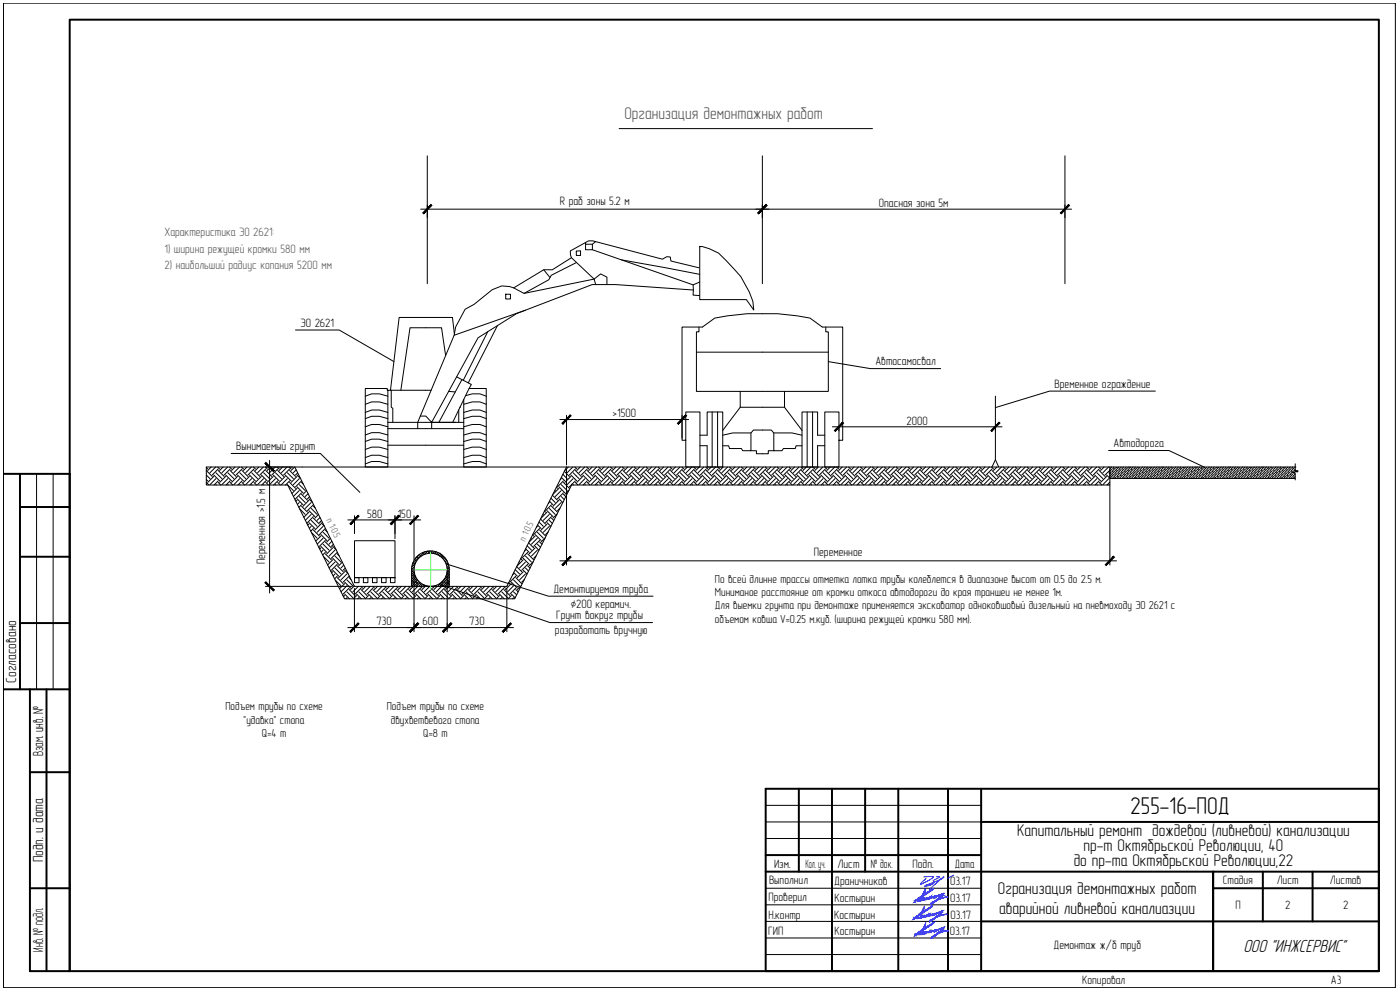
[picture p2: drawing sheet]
<svg xmlns="http://www.w3.org/2000/svg" width="420mm" height="297mm" viewBox="0 0 420 297" stroke-linecap="round" stroke-linejoin="round" font-family="sans-serif">
<defs><g id="words">
<text font-size="7.3" x="339.2" y="244.1">255-16-ПОД</text>
<text font-size="5.4" x="373.2" y="285.6">ООО &quot;ИНЖСЕРВИС&quot;</text>
<text font-size="5.1" fill="#545454" x="187.4" y="35.8">Организация демонтажных работ</text>
<g font-size="5.1">
<text x="305.3" y="250.9">Капитальный ремонт дождевой (ливневой) канализации</text>
<text x="325.2" y="255.3">пр-т Октябрьской Революции, 40</text>
<text x="322.2" y="259.8">до пр-та Октябрьской Революции,22</text>
<text x="299.5" y="268.4">Огранизация демонтажных работ</text>
<text x="299.9" y="274.1">аварийной ливневой каналиазции</text>
</g>
<g font-size="4.4">
<text x="4.9" y="204.8" transform="rotate(-90 4.9 204.8)">Согласовано</text>
<text x="13" y="226.8" transform="rotate(-90 13 226.8)">Взам. инв. №</text>
<text x="13" y="258.7" transform="rotate(-90 13 258.7)">Подп. и дата</text>
<text x="13" y="285.5" transform="rotate(-90 13 285.5)">Инв. № подл.</text>
</g>
<g font-size="3.6">
<text x="168" y="61.4">R раб зоны 5.2 м</text>
<text x="263.8" y="62.1">Опасная зона 5м</text>
<text x="90.2" y="98">ЭО 2621</text>
<text x="262.7" y="109.6">Автосамосвал</text>
<text x="316.5" y="116.4">Временное ограждение</text>
<text x="183.8" y="125.2">&gt;1500</text>
<text x="272.1" y="127.4">2000</text>
<text x="70.9" y="135.1">Вынимаемый грунт</text>
<text x="334.2" y="134.2">Автодорога</text>
<text x="110.2" y="155.4">580</text>
<text x="119.4" y="155.4">150</text>
<text x="244.3" y="167">Переменное</text>
<text x="79.6" y="169.4" transform="rotate(-90 79.6 169.4)">Переменная &gt;1.5 м</text>
<text x="166.1" y="177.9">Демонтируемая труба</text>
<text x="166.9" y="185.8">Грунт вокруг трубы</text>
<text x="171.3" y="182.4">∅200 керамич.</text>
<text x="113" y="187.7">730</text>
<text x="126.8" y="187.7">600</text>
<text x="140.9" y="187.7">730</text>
<text x="166.5" y="190.3">разработать вручную</text>
<text x="232.3" y="260.3">Изм.</text>
<text x="241.7" y="260.3">Кол. уч.</text>
<text x="251.4" y="260.3">Лист</text>
<text x="261.3" y="260.3">№ док.</text>
<text x="273.9" y="260.3">Подп.</text>
<text x="286.5" y="260.3">Дата</text>
<text x="230.8" y="265.3">Выполнил</text>
<text x="250.4" y="265.5">Драничников</text>
<text x="285.2" y="265.5">03.17</text>
<text x="367" y="265.3">Стадия</text>
<text x="383.2" y="265.3">Лист</text>
<text x="399.1" y="265.3">Листов</text>
<text x="230.6" y="275.6">Н.контр</text>
<text x="230.6" y="270.2">Проверил</text>
<text x="250.4" y="275.6">Костырин</text>
<text x="250.5" y="270.5">Костырин</text>
<text x="285.2" y="270.5">03.17</text>
<text x="285.3" y="275.6">03.17</text>
<text x="370.7" y="272.7">П</text>
<text x="385.7" y="272.7">2</text>
<text x="403.1" y="272.7">2</text>
<text x="230.6" y="280.4">ГИП</text>
<text x="250.4" y="280.4">Костырин</text>
<text x="285.1" y="280.4">03.17</text>
<text x="316.2" y="284.7">Демонтаж ж/б труб</text>
<text x="324.8" y="295.1">Копировал</text>
<text x="399.4" y="295.1">A3</text>
</g>
<g font-size="3.6" fill="#545454">
<text x="49.4" y="70.9">Характеристика ЭО 2621:</text>
<text x="49.4" y="75.8">1) ширина режущей кромки 580 мм</text>
<text x="49.4" y="80.8">2) наибольший радиус копания 5200 мм</text>
</g>
<g font-size="3.5">
<text x="214.6" y="174.9">По всей длинне трассы отметка лотка трубы колеблется в диапазоне высот от 0.5 до 2.5 м.</text>
<text x="214.6" y="178.9">Миниманое расстояние от кромки откоса автодороги до края траншеи не менее 1м.</text>
<text x="214.6" y="182.8">Для выемки грунта при демонтаже применяется эксковатор одноковшовый дизельный на пневмоходу ЭО 2621 с</text>
<text x="214.6" y="187">объемом ковша V=0.25 м.куб. (ширина режущей кромки 580 мм).</text>
<text x="67.7" y="213.1">Подъем трубы по схеме</text>
<text x="116.1" y="213.1">Подъем трубы по схеме</text>
<text x="73.1" y="217.1">&quot;удавка&quot; стопа</text>
<text x="78.6" y="221.1">Q=4 т</text>
<text x="117.3" y="217.1">двухветвевого стопа</text>
<text x="127" y="221.1">Q=8 т</text>
</g>
<g font-size="2.9" fill="#545454">
<text x="97.8" y="156.2" transform="rotate(64 97.8 156.2)">n 1:5</text>
<text x="99.3" y="159.1" transform="rotate(64 99.3 159.1)">0.</text>
<text x="159" y="159.6" transform="rotate(-63 159 159.6)">0.</text>
<text x="157.5" y="162.5" transform="rotate(-63 157.5 162.5)">n 1:5</text>
</g>
</g></defs>
<!-- layer: 0 -->
<g fill="none" stroke="#000" stroke-width=".3">
<path d="M1 1h417.8v295.3h-417.8zM185.8 38.6h76M128.2 46.8v38.3M228.8 46.8v38.3M319.6 46.8v38.3M126.2 62.8h195.4M171.5 77.3l6.8 6.4 .5 1.7M172.9 78.8l-7.5 3.8-.7 1.3-7.4 4.1-3.1-1.6M173 75.4l1.2-.2v1.4h-1.2zM175.7 72.8v2.1h2.1v-1.6h-2.1M177.8 74.9l30.2 10.6 2-.9M178.8 72.5l-1 .8"/>
<path d="M186.5 78l23.5 4.3M210 74a11.7 11.7 0 0 1 7.9 4.1l4.4 4.9 2.5 4.5 1.1 2.9 .3 2.6-2.2-3.1h-14v-15.9M146.4 99.5l-7.4 14.6M149.3 97.7l-8.8 17.2M151.8 88.2v1.5h1.4v-1.4h-1.4M157.7 93.1l-21.4 7.5M163.2 80.9l1.9 2.4M182.1 85.4v-2.3l-1.8-.9-2 1.5-21 4.3M208 85.5l.1 1.5M209.8 98.1v1.5h-.8v17.8h39.6v-17.8h-.8v-1.5M209.8 80.3l-8.5-2-.1-1.2-1.1-.1-1.3 .8-20.9-5.5h-1.3l-5.4 3v1.2l.3 .8-5.7 3.6h-2.6l-9 5.5-1.3-.4-2.3-.2-2.9 1.1-5.4 4.4-2.7 1.5-2.9 5.3-.4 2.5-10.9 26.1v1.9M209.9 88.7l-1.9-.2 .1-1.5-23.3-1.6h-7.1l-22.6 8.7-11.6 7.2-14 25.4-1.7-1.9h-1.7"/>
<path d="M109.6 118.9l1.9-.7h2.3l2.6 .7M117.2 117.1h12.2M117.4 117.1v5.1l.5 .3v4.2M133.7 106.7l-1.2-8.4h-9.5l-2.7 18.8M134.6 117.4l2 .2M136.4 100.2l-.6-4.9h-16l-2.6 21.8h-1v-.5h-6.6v23.5h6.8v-23M137 113.1l4.5 2.3-5.7 11.4M138.6 113.9l-6.9 12.8M139.7 118.7l2-.5h2.3l1.9 .7M140.8 116.6h5.1v23.5h-6.7v-20.2M209 105.7h39.6M222.2 117.4v4.8h13.2v-4.8"/>
<path d="M298.7 118.9v19l-1 2.2M80.9 138.1v39.8M109.6 121.3l1.9-.7h2.3l2.6 .7M109.6 123.7l1.9-.7h2.3l2.6 .7M109.6 125.6l1.9-.7h2.3l2.6 .7M109.6 128.1l1.9-.7h2.3l2.6 .7M109.6 130.5l1.9-.7h2.3l2.6 .7M109.6 132.5l1.9-.7h2.3l2.6 .7M109.6 134.9l1.9-.7h2.3l2.6 .7M109.6 137.3l1.9-.7h2.3l2.6 .7M109.6 139.2l1.9-.7h2.3l2.6 .7M116.4 126.7h22.8"/>
<path d="M116.4 128.6h22.8M116.4 133.6h22.8M129.5 126.7v1.9M137.7 123v3.7M138.1 122l-.1 .3M139.2 121.3l2.5-.7h2.3l1.9 .7M139.2 123.7l2.5-.7h2.3l1.9 .7M139.2 125.6l2.5-.7h2.3l1.9 .7M139.2 128.1l2.5-.7h2.3l1.9 .7M139.2 130.5l2.5-.7h2.3l1.9 .7M139.2 132.5l2.5-.7h2.3l1.9 .7M139.2 134.9l2.5-.7h2.3l1.9 .7"/>
<path d="M139.2 137.3l2.5-.7h2.3l1.9 .7M139.2 139.2l2.5-.7h2.3l1.9 .7M168 125.9h38.7M170 124.6v14.9M204.7 124.6v6.9M205.8 132.1v8h4.3v-16.5h-4.3v8.5h-1.1v-34h6.1l3.7-2.7a78.4 78.4 0 0 1 28.6 0l3.7 2.7h6.1v34h-1.1v-8.5h-4.3v16.5h4.3v-8M210.1 130.6h2.1v-7h4.7v16.5h-4.7v-6.4h-2.1M213.7 123.6v16.5M215.4 123.6v16.5M216.9 130.6l3-.7h5.5l.7-.9h5.4l.7 .9h5.5l3 .7M222.2 122.2l-5.3 6.9M225.4 129.9v5.3h-2.5l-.4-.6h-3.6l-.2-.8h-1.8"/>
<path d="M225.4 135.2h1.6v.9h3.6v-.9h1.6M232.2 129.9v5.3h2.5l.4-.6h3.6l.2-.8h1.8M235.4 122.2l5.3 6.9M242.2 123.6v16.5M243.9 123.6v16.5M247.5 130.6h-2.1v-7h-4.7v16.5h4.7v-6.4h2.1M249.8 128.1h50.9M251.8 128.5v.8M298.7 137.9l1 2.2M298.7 128.5v.8M388.7 139.1v2l.9 .3-1.8 .4 .9 .2v2M1 142.2v64.6"/>
<path d="M11 142.2v64.6M15.9 142.2v64.6M61.9 143.9l.4 .4M61.9 140.3l.4 .4M61.9 142.5l1.1 1.1M61.9 144.8l.8 .7M61.9 141.2l1.8 1.8M63.4 140.1l-1.1 1.1M64.1 143l-1.8 1.7M64.1 142.5l1.8 1.8M64.7 140.1l-1.7 1.7M64.8 143.6l-1.8 1.8"/>
<path d="M64.8 145.4l.1 .1M64.8 141.8l1.8 1.8M65.3 140.1l.6 .6M65.5 140.7l-1.8 1.8M65.5 144.3l-1.3 1.2M65.5 144.7l.8 .8M65.5 141.2l1.8 1.8M67 140.1l-1.1 1.1M67.7 143l-1.8 1.7M67.7 142.5l1.8 1.8M68.3 140.1l-1.7 1.7M68.4 143.6l-1.8 1.8"/>
<path d="M68.4 145.4l.1 .1M68.4 141.8l1.8 1.8M68.9 140.1l.6 .6M69.1 140.7l-1.8 1.8M69.1 144.3l-1.3 1.2M69.1 144.7l.7 .8M69.1 141.2l1.7 1.8M70.5 140.1l-1 1.1M71.3 143l-1.8 1.7M71.3 142.5l1.8 1.8M71.9 140.1l-1.7 1.7M72 143.6l-1.8 1.8"/>
<path d="M72 145.4l.1 .1M72 141.8l1.7 1.8M72.5 140.1l.6 .6M72.6 140.7l-1.8 1.8M72.6 144.3l-1.2 1.2M72.6 144.7l.8 .8M72.6 141.2l1.8 1.8M74.1 140.1l-1 1.1M74.9 143l-1.8 1.7M74.9 142.5l1.8 1.8M75.4 140.1l-1.7 1.7M75.5 143.6l-1.8 1.8"/>
<path d="M75.5 145.4l.1 .1M75.5 141.8l1.8 1.8M76.1 140.1l.6 .6M76.2 140.7l-1.8 1.8M76.2 144.3l-1.2 1.2M76.2 144.7l.8 .8M76.2 141.2l1.8 1.8M77.7 140.1l-1 1.1M78.4 143l-1.7 1.7M78.4 142.5l1.8 1.8M79 140.1l-1.7 1.7M79.1 143.6l-1.8 1.8"/>
<path d="M79.1 145.4l.1 .1M79.1 141.8l1.8 1.8M79.6 140.1l.6 .6M79.8 140.7l-1.8 1.8M79.8 144.3l-1.3 1.2M79.8 144.7l.7 .8M79.8 141.2l1.8 1.8M81.2 140.1l-1 1.1M82 143l-1.8 1.7M82 142.5l1.8 1.8M82.6 140.1l-1.7 1.7M82.7 143.6l-1.8 1.8"/>
<path d="M82.7 145.4l.1 .1M82.7 141.8l1.8 1.8M83.2 140.1l.6 .6M83.3 140.7l-1.7 1.8M83.3 144.3l-1.2 1.2M83.3 144.7l.8 .8M83.3 141.2l1.8 1.8M84.8 140.1l-1 1.1M85.6 143l-1.8 1.7M85.6 142.5l1.8 1.8M86.2 140.1l-1.7 1.7M86.2 143.6l-1.7 1.8"/>
<path d="M86.2 145.4l1.8 1.8M86.2 141.8l1.8 1.8M86.8 140.1l.6 .6M86.9 140.7l-1.8 1.8M86.9 144.3l-1.2 1.2M86.9 144.7l1.8 1.8M86.9 141.2l1.8 1.8M88.4 140.1l-1 1.1M88.5 140.1l17.9 35.8h45.7l17.9-35.8M88.6 150l.1 .1M88.9 141l-.9 .8M89.1 143l-1.7 1.7"/>
<path d="M89.1 146.5l-1.5 1.6M89.1 150.1l-.3 .3M89.1 149.6l1.8 1.8M89.1 146.1l1.8 1.8M89.1 142.5l1 1M89.3 141.9l-.6 .6M89.8 143.6l-1.8 1.8M89.8 147.2l-1.7 1.7M89.8 150.8l-.6 .5M89.8 149l1.8 1.8M89.8 145.4l1.8 1.8M89.9 152.6l1.7 1.7"/>
<path d="M90.5 144.3l-1.8 1.8M90.5 147.9l-1.8 1.7M90.5 151.4l-.8 .8M90.5 151.9l1.8 1.8M90.5 148.3l1.8 1.8M90.5 144.7l.5 .6M92 147.2l-1.1 1.1M92.1 157.1l.2 .1M92.5 148.1l-.9 .9M92.7 150.1l-1.8 1.8M92.7 153.7l-1.5 1.5M92.7 157.2l-.3 .4"/>
<path d="M92.7 156.8l1.8 1.8M92.7 153.2l1.8 1.8M92.7 149.6l1 1M92.9 149l-.6 .6M93.4 150.8l-1.8 1.7M93.4 154.3l-1.8 1.8M93.4 157.9l-.6 .6M93.4 156.1l1.8 1.8M93.4 152.5l1.8 1.8M93.5 159.8l1.7 1.7M94.1 151.4l-1.8 1.8M94.1 155l-1.8 1.8"/>
<path d="M94.1 158.6l-.8 .8M94.1 159l1.7 1.8M94.1 155.4l1.7 1.8M94.1 151.9l.5 .5M95.6 154.4l-1.1 1M96 155.3l-.8 .8M96.3 157.2l-1.8 1.8M96.3 156.8l1 1M96.5 156.2l-.7 .6M97 157.9l-1.8 1.8M97 159.7l1.7 1.8M97.6 158.6l-1.8 1.8"/>
<path d="M97.6 159l.6 .6M104.4 156h21.8M106.4 154.7v5.4M118.5 154.7v6.9M124.3 154.7v13.4M161.3 157.9l-.3 .3M161.3 159.7l1.8 1.8M161.3 157.5l1.1 1.1M161.8 156.6l1.3 1.3M162 158.6l-1.8 1.8M162 159l1.7 1.8M162.2 155.7l1.5 1.5"/>
<path d="M163 154.2l.1 .1M163.4 153.4l.3 .3M164.2 153.7l-1.8 1.7M164.2 157.2l-1.8 1.8M164.2 156.8l1.1 1.1M164.2 153.2l1.8 1.8M164.5 159.6l-.8 .8M164.9 150.8l-.3 .3M164.9 154.3l-1.8 1.8M164.9 157.9l-1.8 1.8M164.9 156.1l.9 1M164.9 152.5l1.7 1.8"/>
<path d="M164.9 150.4l1.1 1M165.3 149.5l1.3 1.3M165.5 151.4l-1.8 1.8M165.5 155l-1.8 1.8M165.5 155.4l.7 .8M165.5 151.9l1.8 1.8M165.8 148.6l1.5 1.5M166.5 147.1l.1 .1M167 146.2l.3 .3M167.2 154.2l-1.2 1.2M167.8 146.5l-1.8 1.8M167.8 150.1l-1.8 1.8"/>
<path d="M167.8 149.6l1.1 1.2M167.8 146.1l1.7 1.8M168.1 152.5l-.8 .7M168.4 143.6l-.3 .3M168.4 147.2l-1.8 1.8M168.4 150.8l-1.8 1.7M168.4 149l.9 .9M168.4 145.4l1.8 1.8M168.5 143.2l1 1.1M168.9 142.3l1.3 1.3M169.1 144.3l-1.8 1.8M169.1 147.9l-1.8 1.7"/>
<path d="M169.1 148.3l.7 .7M169.1 144.7l1.8 1.8M169.4 141.4l1.5 1.6M170 140.8v28.7M170.6 140.1l-1.1 1.1M170.7 147.1l-1.2 1.2M171.3 143l-1.8 1.7M171.3 142.5l1.8 1.8M171.9 140.1l-1.7 1.7M172 143.6l-1.8 1.8M172 141.8l1.8 1.8M172 145.4l.1 .1"/>
<path d="M172.5 140.1l.6 .6M172.7 140.7l-1.8 1.8M172.7 144.3l-1.8 1.8M172.7 144.7l.7 .8M172.7 141.2l1.7 1.8M174.1 140.1l-1 1.1M174.9 143l-1.8 1.7M174.9 142.5l1.8 1.8M175.5 140.1l-1.7 1.7M175.6 145.4l.1 .1M175.6 143.6l-1.8 1.8M175.6 141.8l1.8 1.8"/>
<path d="M176.1 140.1l.6 .6M176.2 140.7l-1.8 1.8M176.2 144.3l-1.2 1.2M176.2 144.7l.8 .8M176.2 141.2l1.8 1.8M177.7 140.1l-1 1.1M178.5 143l-1.8 1.7M178.5 142.5l1.8 1.8M179.1 140.1l-1.7 1.7M179.1 143.6l-1.7 1.8M179.1 145.4l.1 .1M179.1 141.8l1.8 1.8"/>
<path d="M179.7 140.1l.6 .6M179.8 140.7l-1.8 1.8M179.8 144.3l-1.2 1.2M179.8 144.7l.8 .8M179.8 141.2l1.8 1.8M181.3 140.1l-1 1.1M182 143l-1.7 1.7M182 142.5l1.8 1.8M182.6 140.1l-1.7 1.7M182.7 143.6l-1.8 1.8M182.7 145.4l.1 .1M182.7 141.8l1.8 1.8"/>
<path d="M183.2 140.1l.6 .6M183.4 144.3l-1.3 1.2M183.4 140.7l-1.8 1.8M183.4 144.7l.8 .8M183.4 141.2l1.8 1.8M184.9 140.1l-1.1 1.1M185.6 143l-1.8 1.7M185.6 142.5l1.8 1.8M186.2 140.1l-1.7 1.7M186.3 143.6l-1.8 1.8M186.3 145.4l.1 .1M186.3 141.8l1.8 1.8"/>
<path d="M186.8 140.1l.6 .6M187 144.3l-1.3 1.2M187 140.7l-1.8 1.8M187 144.7l.7 .8M187 141.2l1.8 1.8M188.4 140.1l-1 1.1M189.2 143l-1.8 1.7M189.2 142.5l1.8 1.8M189.8 140.1l-1.7 1.7M189.9 143.6l-1.8 1.8M189.9 145.4l.1 .1M189.9 141.8l1.8 1.8"/>
<path d="M190.4 140.1l.6 .6M190.5 140.7l-1.7 1.8M190.5 144.3l-1.2 1.2M190.5 144.7l.8 .8M190.5 141.2l1.8 1.8M192 140.1l-1 1.1M192.8 143l-1.8 1.7M192.8 142.5l1.7 1.8M193.3 140.1l-1.6 1.7M193.4 143.6l-1.7 1.8M193.4 145.4l.1 .1M193.4 141.8l1.8 1.8"/>
<path d="M194 140.1l.5 .6M194.1 140.7l-1.8 1.8M194.1 144.3l-1.2 1.2M194.1 144.7l.8 .8M194.1 141.2l1.8 1.8M195.6 140.1l-1.1 1.1M196.3 143l-1.8 1.7M196.3 142.5l1.8 1.8M196.9 140.1l-1.7 1.7M197 143.6l-1.8 1.8M197 145.4l.1 .1M197 141.8l1.8 1.8"/>
<path d="M197.5 140.1l.6 .6M197.7 140.7l-1.8 1.8M197.7 144.3l-1.3 1.2M197.7 144.7l.8 .8M197.7 141.2l1.8 1.8M199.2 140.1l-1.1 1.1M199.9 143l-1.8 1.7M199.9 142.5l1.8 1.8M200.5 140.1l-1.7 1.7M200.6 143.6l-1.8 1.8M200.6 145.4l.1 .1M200.6 141.8l1.8 1.8"/>
<path d="M201.1 140.1l.6 .6M201.2 140.7l-1.7 1.8M201.2 144.3l-1.2 1.2M201.2 144.7l.8 .8M201.2 141.2l1.8 1.8M202.7 140.1l-1 1.1M203.5 143l-1.8 1.7M203.5 142.5l1.8 1.8M204.1 140.1l-1.7 1.7M204.1 143.6l-1.7 1.8M204.1 145.4l.2 .1M204.1 141.8l1.8 1.8"/>
<path d="M204.7 140.1l.6 .6M204.8 140.7l-1.8 1.8M204.8 144.3l-1.2 1.2M204.8 144.7l.8 .8M204.8 141.2l1.8 1.8M206.3 140.1l-1 1.1M207.1 143l-1.8 1.7M207.1 142.5l1.7 1.8M207.7 140.1l-1.8 1.7M207.7 143.6l-1.8 1.8M207.7 145.4l.1 .1M207.7 141.8l1.8 1.8"/>
<path d="M208.2 140.1l.6 .6M208.4 140.7l-1.8 1.8M208.4 144.3l-1.2 1.2M208.4 144.7l.8 .8M208.4 141.2l1.8 1.8M209.9 140.1l-1.1 1.1M210.6 143l-1.8 1.7M210.6 142.5l1.8 1.8M211.2 140.1l-1.7 1.7M211.3 143.6l-1.8 1.8M211.3 145.4l.1 .1M211.3 141.8l1.8 1.8"/>
<path d="M211.8 140.1l.6 .6M212 140.7l-1.8 1.8M212 144.3l-1.3 1.2M212 144.7l.8 .8M212 141.2l1.7 1.8M213.5 140.1l-1.1 1.1M214.2 143l-1.8 1.7M214.2 142.5l1.8 1.8M214.8 140.1l-1.7 1.7M214.9 143.6l-1.8 1.8M214.9 145.4l.1 .1M214.9 141.8l1.7 1.8"/>
<path d="M215.4 140.1l.6 .6M215.5 140.7l-1.8 1.8M215.5 144.3l-1.2 1.2M215.5 144.7l.8 .8M215.5 141.2l1.8 1.8M217 140.1l-1 1.1M217.8 143l-1.8 1.7M217.8 142.5l1.7 1.8M218.4 140.1l-1.8 1.7M218.4 143.6l-1.8 1.8M218.4 145.4l.2 .1M218.4 141.8l1.8 1.8"/>
<path d="M219 140.1l.5 .6M219.1 140.7l-1.8 1.8M219.1 144.3l-1.2 1.2M219.1 144.7l.8 .8M219.1 141.2l1.8 1.8M220.6 140.1l-1.1 1.1M221.3 143l-1.8 1.7M221.3 142.5l1.8 1.8M221.9 140.1l-1.7 1.7M222 143.6l-1.8 1.8M222 145.4l.1 .1M222 141.8l1.8 1.8"/>
<path d="M222.5 140.1l.6 .6M222.7 140.7l-1.8 1.8M222.7 144.3l-1.2 1.2M222.7 144.7l.8 .8M222.7 141.2l1.8 1.8M224.2 140.1l-1.1 1.1M224.9 143l-1.8 1.7M224.9 142.5l1.8 1.8M225.5 140.1l-1.7 1.7M225.6 143.6l-1.8 1.8M225.6 145.4l.1 .1M225.6 141.8l1.8 1.8"/>
<path d="M226.1 140.1l.6 .6M226.3 140.7l-1.8 1.8M226.3 144.3l-1.3 1.2M226.3 144.7l.7 .8M226.3 141.2l1.7 1.8M227.7 140.1l-1 1.1M228.5 143l-1.8 1.7M228.5 142.5l1.8 1.8M229.1 140.1l-1.7 1.7M229.2 143.6l-1.8 1.8M229.2 145.4l.1 .1M229.2 141.8l1.7 1.8"/>
<path d="M229.7 140.1l.6 .6M229.8 140.7l-1.8 1.8M229.8 144.3l-1.2 1.2M229.8 144.7l.8 .8M229.8 141.2l1.8 1.8M231.3 140.1l-1 1.1M232.1 143l-1.8 1.7M232.1 142.5l1.8 1.8M232.6 140.1l-1.7 1.7M232.7 143.6l-1.8 1.8M232.7 145.4l.1 .1M232.7 141.8l1.8 1.8"/>
<path d="M233.3 140.1l.6 .6M233.4 140.7l-1.8 1.8M233.4 144.3l-1.2 1.2M233.4 144.7l.8 .8M233.4 141.2l1.8 1.8M234.9 140.1l-1 1.1M235.6 143l-1.7 1.7M235.6 142.5l1.8 1.8M236.2 140.1l-1.7 1.7M236.3 143.6l-1.8 1.8M236.3 145.4l.1 .1M236.3 141.8l1.8 1.8"/>
<path d="M236.8 140.1l.6 .6M237 140.7l-1.8 1.8M237 144.3l-1.3 1.2M237 144.7l.8 .8M237 141.2l1.8 1.8M238.4 140.1l-1 1.1M239.2 143l-1.8 1.7M239.2 142.5l1.8 1.8M239.8 140.1l-1.7 1.7M239.9 143.6l-1.8 1.8M239.9 145.4l.1 .1M239.9 141.8l1.8 1.8"/>
<path d="M240.4 140.1l.6 .6M240.5 140.7l-1.7 1.8M240.5 144.3l-1.2 1.2M240.5 144.7l.8 .8M240.5 141.2l1.8 1.8M242 140.1l-1 1.1M242.8 143l-1.8 1.7M242.8 142.5l1.8 1.8M243.4 140.1l-1.7 1.7M243.4 143.6l-1.7 1.8M243.4 145.4l.2 .1M243.4 141.8l1.8 1.8"/>
<path d="M244 140.1l.6 .6M244.1 140.7l-1.8 1.8M244.1 144.3l-1.2 1.2M244.1 144.7l.8 .8M244.1 141.2l1.8 1.8M245.6 140.1l-1 1.1M246.3 143l-1.7 1.7M246.3 142.5l1.8 1.8M246.9 140.1l-1.7 1.7M247 143.6l-1.8 1.8M247 145.4l.1 .1M247 141.8l1.8 1.8"/>
<path d="M247.6 140.1l.5 .6M247.7 140.7l-1.8 1.8M247.7 144.3l-1.2 1.2M247.7 144.7l.8 .8M247.7 141.2l1.8 1.8M249.2 140.1l-1.1 1.1M249.9 143l-1.8 1.7M249.9 142.5l1.8 1.8M250.5 140.1l-1.7 1.7M250.6 143.6l-1.8 1.8M250.6 145.4l.1 .1M250.6 141.8l1.8 1.8"/>
<path d="M251.1 140.1l.6 .6M251.3 140.7l-1.8 1.8M251.3 144.3l-1.3 1.2M251.3 144.7l.7 .8M251.3 141.2l1.8 1.8M252.8 140.1l-1.1 1.1M253.5 143l-1.8 1.7M253.5 142.5l1.8 1.8M254.1 140.1l-1.7 1.7M254.2 143.6l-1.8 1.8M254.2 145.4l.1 .1M254.2 141.8l1.8 1.8"/>
<path d="M254.7 140.1l.6 .6M254.8 140.7l-1.7 1.8M254.8 144.3l-1.2 1.2M254.8 144.7l.8 .8M254.8 141.2l1.8 1.8M256.3 140.1l-1 1.1M257.1 143l-1.8 1.7M257.1 142.5l1.8 1.8M257.7 140.1l-1.7 1.7M257.7 143.6l-1.7 1.8M257.7 145.4l.2 .1M257.7 141.8l1.8 1.8"/>
<path d="M258.3 140.1l.6 .6M258.4 140.7l-1.8 1.8M258.4 144.3l-1.2 1.2M258.4 144.7l.8 .8M258.4 141.2l1.8 1.8M259.9 140.1l-1 1.1M260.7 143l-1.8 1.7M260.7 142.5l1.7 1.8M261.2 140.1l-1.7 1.7M261.3 143.6l-1.8 1.8M261.3 145.4l.1 .1M261.3 141.8l1.8 1.8"/>
<path d="M261.8 140.1l.6 .6M262 140.7l-1.8 1.8M262 144.3l-1.2 1.2M262 144.7l.8 .8M262 141.2l1.8 1.8M263.5 140.1l-1.1 1.1M264.2 143l-1.8 1.7M264.2 142.5l1.8 1.8M264.8 140.1l-1.7 1.7M264.9 143.6l-1.8 1.8M264.9 145.4l.1 .1M264.9 141.8l1.8 1.8"/>
<path d="M265.4 140.1l.6 .6M265.6 140.7l-1.8 1.8M265.6 144.3l-1.3 1.2M265.6 144.7l.7 .8M265.6 141.2l1.7 1.8M267 140.1l-1 1.1M267.8 143l-1.8 1.7M267.8 142.5l1.8 1.8M268.4 140.1l-1.7 1.7M268.5 143.6l-1.8 1.8M268.5 145.4l.1 .1M268.5 141.8l1.7 1.8"/>
<path d="M269 140.1l.6 .6M269.1 140.7l-1.8 1.8M269.1 144.3l-1.2 1.2M269.1 144.7l.8 .8M269.1 141.2l1.8 1.8M270.6 140.1l-1 1.1M271.4 143l-1.8 1.7M271.4 142.5l1.7 1.8M272 140.1l-1.8 1.7M272 143.6l-1.8 1.8M272 145.4l.1 .1M272 141.8l1.8 1.8"/>
<path d="M272.5 140.1l.6 .6M272.7 140.7l-1.8 1.8M272.7 144.3l-1.2 1.2M272.7 144.7l.8 .8M272.7 141.2l1.8 1.8M274.2 140.1l-1.1 1.1M274.9 143l-1.8 1.7M274.9 142.5l1.8 1.8M275.5 140.1l-1.7 1.7M275.6 143.6l-1.8 1.8M275.6 145.4l.1 .1M275.6 141.8l1.8 1.8"/>
<path d="M276.1 140.1l.6 .6M276.3 140.7l-1.8 1.8M276.3 144.3l-1.3 1.2M276.3 144.7l.8 .8M276.3 141.2l1.8 1.8M277.8 140.1l-1.1 1.1M278.5 143l-1.8 1.7M278.5 142.5l1.8 1.8M279.1 140.1l-1.7 1.7M279.2 143.6l-1.8 1.8M279.2 145.4l.1 .1M279.2 141.8l1.8 1.8"/>
<path d="M279.7 140.1l.6 .6M279.9 140.7l-1.8 1.8M279.9 144.3l-1.3 1.2M279.9 144.7l.7 .8M279.9 141.2l1.7 1.8M281.3 140.1l-1 1.1M282.1 143l-1.8 1.7M282.1 142.5l1.8 1.8M282.7 140.1l-1.7 1.7M282.8 143.6l-1.8 1.8M282.8 145.4l.1 .1M282.8 141.8l1.7 1.8"/>
<path d="M283.3 140.1l.6 .6M283.4 140.7l-1.8 1.8M283.4 144.3l-1.2 1.2M283.4 144.7l.8 .8M283.4 141.2l1.8 1.8M284.9 140.1l-1 1.1M285.7 143l-1.8 1.7M285.7 142.5l1.8 1.8M286.2 140.1l-1.7 1.7M286.3 143.6l-1.8 1.8M286.3 145.4l.1 .1M286.3 141.8l1.8 1.8"/>
<path d="M286.9 140.1l.6 .6M287 140.7l-1.8 1.8M287 144.3l-1.2 1.2M287 144.7l.8 .8M287 141.2l1.8 1.8M288.5 140.1l-1 1.1M289.2 143l-1.7 1.7M289.2 142.5l1.8 1.8M289.8 140.1l-1.7 1.7M289.9 143.6l-1.8 1.8M289.9 145.4l.1 .1M289.9 141.8l1.8 1.8"/>
<path d="M290.4 140.1l.6 .6M290.6 140.7l-1.8 1.8M290.6 144.3l-1.3 1.2M290.6 144.7l.7 .8M290.6 141.2l1.8 1.8M292 140.1l-1 1.1M292.8 143l-1.8 1.7M292.8 142.5l1.8 1.8M293.4 140.1l-1.7 1.7M293.5 143.6l-1.8 1.8M293.5 145.4l.1 .1M293.5 141.8l1.8 1.8"/>
<path d="M294 140.1l.6 .6M294.1 140.7l-1.7 1.8M294.1 144.3l-1.2 1.2M294.1 144.7l.8 .8M294.1 141.2l1.8 1.8M295.6 140.1l-1 1.1M296.4 143l-1.8 1.7M296.4 142.5l1.8 1.8M297 140.1l-1.7 1.7M297 143.6l-1.7 1.8M297 145.4l.1 .1M297 141.8l1.8 1.8"/>
<path d="M297.6 140.1l.6 .6M297.7 140.7l-1.8 1.8M297.7 144.3l-1.2 1.2M297.7 144.7l.8 .8M297.7 141.2l1.8 1.8M299.2 140.1l-1 1.1M299.9 143l-1.7 1.7M299.9 142.5l1.8 1.8M300.5 140.1l-1.7 1.7M300.6 143.6l-1.8 1.8M300.6 145.4l.1 .1M300.6 141.8l1.8 1.8"/>
<path d="M301.1 140.1l.6 .6M301.3 140.7l-1.8 1.8M301.3 144.3l-1.3 1.2M301.3 144.7l.8 .8M301.3 141.2l1.8 1.8M302.8 140.1l-1.1 1.1M303.5 143l-1.8 1.7M303.5 142.5l1.8 1.8M304.1 140.1l-1.7 1.7M304.2 143.6l-1.8 1.8M304.2 145.4l.1 .1M304.2 141.8l1.8 1.8"/>
<path d="M304.7 140.1l.6 .6M304.8 140.7l-1.7 1.8M304.8 144.3l-1.2 1.2M304.8 144.7l.8 .8M304.8 141.2l1.8 1.8M306.3 140.1l-1 1.1M307.1 143l-1.8 1.7M307.1 142.5l1.8 1.8M307.7 140.1l-1.7 1.7M307.8 143.6l-1.8 1.8M307.8 145.4l.1 .1M307.8 141.8l1.7 1.8"/>
<path d="M308.3 140.1l.6 .6M308.4 140.7l-1.8 1.8M308.4 144.3l-1.2 1.2M308.4 144.7l.8 .8M308.4 141.2l1.8 1.8M309.9 140.1l-1 1.1M310.7 143l-1.8 1.7M310.7 142.5l1.7 1.8M311.3 140.1l-1.8 1.7M311.3 143.6l-1.8 1.8M311.3 145.4l.2 .1M311.3 141.8l1.8 1.8"/>
<path d="M311.9 140.1l.5 .6M312 140.7l-1.8 1.8M312 144.3l-1.2 1.2M312 144.7l.8 .8M312 141.2l1.8 1.8M313.5 140.1l-1.1 1.1M314.2 143l-1.8 1.7M314.2 142.5l1.8 1.8M314.8 140.1l-1.7 1.7M314.9 143.6l-1.8 1.8M314.9 145.4l.1 .1M314.9 141.8l1.8 1.8"/>
<path d="M315.4 140.1l.6 .6M315.6 140.7l-1.8 1.8M315.6 144.3l-1.2 1.2M315.6 144.7l.8 .8M315.6 141.2l1.8 1.8M317.1 140.1l-1.1 1.1M317.8 143l-1.8 1.7M317.8 142.5l1.8 1.8M318.4 140.1l-1.7 1.7M318.5 143.6l-1.8 1.8M318.5 145.4l.1 .1M318.5 141.8l1.8 1.8"/>
<path d="M319 140.1l.6 .6M319.2 140.7l-1.8 1.8M319.2 144.3l-1.3 1.2M319.2 144.7l.7 .8M319.2 141.2l1.7 1.8M320.6 140.1l-1 1.1M321.4 143l-1.8 1.7M321.4 142.5l1.8 1.8M322 140.1l-1.7 1.7M322.1 143.6l-1.8 1.8M322.1 145.4l.1 .1M322.1 141.8l1.7 1.8"/>
<path d="M322.6 140.1l.6 .6M322.7 140.7l-1.8 1.8M322.7 144.3l-1.2 1.2M322.7 144.7l.8 .8M322.7 141.2l1.8 1.8M324.2 140.1l-1 1.1M325 143l-1.8 1.7M325 142.5l1.7 1.8M325.6 140.1l-1.8 1.7M325.6 143.6l-1.8 1.8M325.6 145.4l.1 .1M325.6 141.8l1.8 1.8"/>
<path d="M326.1 140.1l.6 .6M326.3 140.7l-1.8 1.8M326.3 144.3l-1.2 1.2M326.3 144.7l.8 .8M326.3 141.2l1.8 1.8M327.8 140.1l-1.1 1.1M328.5 143l-1.8 1.7M328.5 142.5l1.8 1.8M329.1 140.1l-1.7 1.7M329.2 143.6l-1.8 1.8M329.2 145.4l.1 .1M329.2 141.8l1.8 1.8"/>
<path d="M329.7 140.1l.6 .6M329.9 140.7l-1.8 1.8M329.9 144.3l-1.3 1.2M329.9 144.7l.8 .8M329.9 141.2l1.7 1.8M331.4 140.1l-1.1 1.1M332.1 143l-1.8 1.7M332.1 142.5l1 1M332.7 140.1l-1.7 1.7M332.8 143.6l-1.8 1.8M332.8 145.4l.1 .1M333.1 141.1l-1.5 1.4"/>
<path d="M333.1 144.7l-.9 .8M333.1 140.1v29.4M333.1 143.6h55.6M333.1 143.5h.1M333.2 142.7l-.1 .1M333.4 142.5h.1M333.5 141.7l-.4 .4-.3-.3M333.6 140.1l-.5 .5M333.7 141.5h.1M333.8 140.7l-.7 .7M334 140.5h.1M334 143.4l-.2 .2"/>
<path d="M334.1 143.2h.1M334.2 142.4l-.9 .9M334.3 140.1l-.2 .2M334.4 142.2h.1M334.5 141.4l-.9 .9M334.7 141.2h.1M334.8 140.4l-.9 .9M334.9 140.3h.1M334.9 143.1l-.4 .5M335.1 142.9h.1M335.2 142.1l-.9 .9M335.4 141.9h.1"/>
<path d="M335.5 141.1l-.9 .9M335.6 141h.1M335.8 140.2l-1 .9M335.9 142.8l-.7 .8M336.1 142.7h.1M336.2 141.9l-.9 .8M336.4 141.7h.1M336.5 140.9l-.9 .9M336.5 140.1l-.7 .7M336.6 140.7h.1M336.8 143.4h.1M336.9 142.6l-.9 .9"/>
<path d="M337.1 142.4h.1M337.2 141.6l-.9 .9M337.2 140.1l-.4 .4M337.4 141.4h.1M337.4 140.6l-.8 .9M337.6 140.4h.1M337.6 143.3l-.2 .3M337.8 143.1h.1M337.9 142.3l-.9 .9M337.9 140.1l-.1 .2M338.1 142.1h.1M338.2 141.3l-.9 .9"/>
<path d="M338.3 141.1h.1M338.4 140.3l-.9 .9M338.6 140.2h.1M338.6 143l-.5 .6M338.8 142.8h.1M338.9 142l-.9 .9M339.1 141.9h.1M339.1 141.1l-.8 .8M339.3 140.9h.1M339.4 140.1l-.9 .9M339.6 142.7l-.8 .9M339.8 142.6h.1"/>
<path d="M339.9 141.8l-.9 .9M340 141.6h.1M340 140.1l-.5 .6M340.1 140.8l-.9 .9M340.3 140.6h.1M340.3 143.5l-.1 .1M340.5 143.3h.1M340.6 142.5l-.9 .9M340.7 142.3h.1M340.8 140.1l-.3 .3M340.8 141.5l-.9 .9M341 141.3h.1"/>
<path d="M341.1 140.5l-.9 .9M341.3 140.3h.1M341.3 143.2l-.4 .4M341.5 143h.1M341.5 140.1v.1M341.6 142.2l-.9 .9M341.7 142h.1M341.8 141.2l-.9 .9M342 141.1h.1M342.1 140.3l-.9 .8M342.3 142.9l-.6 .7M342.4 142.7h.1"/>
<path d="M342.5 141.9l-.9 .9M342.7 141.8h.1M342.8 141l-.9 .9M342.9 140.1l-.7 .8M343 140.8h.1M343.2 143.5h.1M343.2 142.7l-.8 .9M343.4 142.5h.1M343.5 141.7l-.9 .9M343.6 140.1l-.4 .5M343.7 141.5h.1M343.8 140.7l-.9 .9"/>
<path d="M344 140.5h.1M344 143.4l-.2 .2M344.1 143.2h.1M344.2 142.4l-.9 .9M344.3 140.1l-.2 .2M344.4 142.2h.1M344.5 141.4l-.9 .9M344.7 141.2h.1M344.8 140.4l-.9 .9M344.9 140.3h.1M344.9 143.1l-.4 .5M345.1 142.9h.1"/>
<path d="M345.2 142.1l-.9 .9M345.4 141.9h.1M345.5 141.1l-.9 .9M345.7 141h.1M345.7 140.2l-.8 .9M345.9 142.8l-.7 .8M346.1 142.7h.1M346.2 141.9l-.9 .8M346.4 141.7h.1M346.5 140.9l-.9 .9M346.5 140.1l-.7 .7M346.6 140.7h.1"/>
<path d="M346.8 143.4h.1M346.9 142.6l-.9 .9M347.1 142.4h.1M347.2 141.6l-.9 .9M347.2 140.1l-.4 .4M347.4 141.4h.1M347.4 140.6l-.9 .9M347.6 140.4h.1M347.6 143.3l-.2 .3M347.8 143.1h.1M347.9 142.3l-.9 .9M347.9 140.1l-.1 .2"/>
<path d="M348.1 142.1h.1M348.2 141.3l-.9 .9M348.3 141.1h.1M348.4 140.3l-.9 .9M348.6 140.2h.1M348.6 143l-.5 .6M348.8 142.8h.1M348.9 142l-.9 .9M349 141.9h.1M349.2 141.1l-1 .8M349.3 140.9h.1M349.3 140.1l-.8 .9"/>
<path d="M349.6 142.7l-.8 .9M349.8 142.6h.1M349.8 141.8l-.8 .9M350 141.6h.1M350.1 140.1l-.6 .6M350.1 140.8l-.9 .9M350.3 140.6h.1M350.3 143.5l-.1 .1M350.5 143.3h.1M350.6 142.5l-.9 .9M350.8 142.3h.1M350.8 140.1l-.3 .3"/>
<path d="M350.8 141.5l-.8 .9M351 141.3h.1M351.1 140.5l-.9 .9M351.3 140.3h.1M351.3 143.2l-.4 .4M351.5 143h.1M351.5 140.1v.1M351.6 142.2l-.9 .9M351.7 142h.1M351.8 141.2l-.9 .9M352 141.1h.1M352.1 140.3l-.9 .8"/>
<path d="M352.3 142.9l-.7 .7M352.5 142.7h.1M352.5 141.9l-.9 .9M352.7 141.8h.1M352.8 141l-.9 .9M352.9 140.1l-.7 .8M353 140.8h.1M353.2 143.5h.1M353.3 142.7l-.9 .9M353.4 142.5h.1M353.5 141.7l-.9 .9M353.6 140.1l-.4 .5"/>
<path d="M353.7 141.5h.1M353.8 140.7l-.9 .9M354 140.5h.1M354 143.4l-.2 .2M354.1 143.2h.1M354.2 142.4l-.9 .9M354.4 140.1l-.3 .2M354.4 142.2h.1M354.5 141.4l-.9 .9M354.7 141.2h.1M354.8 140.4l-.9 .9M355 140.3h.1"/>
<path d="M355 143.1l-.5 .5M355.1 142.9h.1M355.2 142.1l-.9 .9M355.4 141.9h.1M355.5 141.1l-.9 .9M355.7 141h.1M355.8 140.2l-.9 .9M355.9 142.8l-.7 .8M356.1 142.7h.1M356.2 141.9l-.9 .8M356.4 141.7h.1M356.5 140.9l-.9 .9"/>
<path d="M356.5 140.1l-.7 .7M356.6 140.7h.1M356.8 143.4h.1M356.9 142.6l-.9 .9M357.1 142.4h.1M357.2 141.6l-.9 .9M357.2 140.1l-.4 .4M357.4 141.4h.1M357.4 140.6l-.8 .9M357.6 140.4h.1M357.6 143.3l-.2 .3M357.8 143.1h.1"/>
<path d="M357.9 142.3l-.9 .9M357.9 140.1l-.1 .2M358.1 142.1h.1M358.2 141.3l-.9 .9M358.3 141.1h.1M358.4 140.3l-.9 .9M358.6 140.2h.1M358.6 143l-.5 .6M358.8 142.8h.1M358.9 142l-.9 .9M359.1 141.9h.1M359.1 141.1l-.8 .8"/>
<path d="M359.3 140.9h.1M359.4 140.1l-.9 .9M359.6 142.7l-.8 .9M359.8 142.6h.1M359.9 141.8l-.9 .9M360 141.6h.1M360.1 140.1l-.6 .6M360.1 140.8l-.9 .9M360.3 140.6h.1M360.3 143.5l-.1 .1M360.5 143.3h.1M360.6 142.5l-.9 .9"/>
<path d="M360.8 142.3h.1M360.8 140.1l-.3 .3M360.8 141.5l-.9 .9M361 141.3h.1M361.1 140.5l-.9 .9M361.3 140.3h.1M361.3 143.2l-.4 .4M361.5 143h.1M361.5 140.1v.1M361.6 142.2l-.9 .9M361.7 142h.1M361.8 141.2l-.9 .9"/>
<path d="M362 141.1h.1M362.1 140.3l-.9 .8M362.3 142.9l-.6 .7M362.4 142.7h.1M362.5 141.9l-.9 .9M362.7 141.8h.1M362.8 141l-.9 .9M362.9 140.1l-.7 .8M363 140.8h.1M363.2 143.5h.1M363.2 142.7l-.8 .9M363.4 142.5h.1"/>
<path d="M363.5 141.7l-.9 .9M363.6 140.1l-.4 .5M363.7 141.5h.1M363.8 140.7l-.9 .9M364 140.5h.1M364 143.4l-.2 .2M364.2 143.2h.1M364.2 142.4l-.8 .9M364.3 140.1l-.1 .2M364.4 142.2h.1M364.5 141.4l-.9 .9M364.7 141.2h.1"/>
<path d="M364.8 140.4l-.9 .9M365 140.3h.1M365 143.1l-.5 .5M365.1 142.9h.1M365.2 142.1l-.9 .9M365.4 141.9h.1M365.5 141.1l-.9 .9M365.7 141h.1M365.8 140.2l-.9 .9M365.9 142.8l-.7 .8M366.1 142.7h.1M366.2 141.9l-.9 .8"/>
<path d="M366.4 141.7h.1M366.5 140.9l-.9 .9M366.5 140.1l-.6 .7M366.7 140.7h.1M366.8 143.4h.1M366.9 142.6l-.9 .9M367.1 142.4h.1M367.2 141.6l-.9 .9M367.2 140.1l-.4 .4M367.4 141.4h.1M367.5 140.6l-.9 .9M367.6 140.4h.1"/>
<path d="M367.6 143.3l-.2 .3M367.8 143.1h.1M367.9 142.3l-.9 .9M367.9 140.1l-.1 .2M368.1 142.1h.1M368.2 141.3l-.9 .9M368.3 141.1h.1M368.4 140.3l-.9 .9M368.6 140.2h.1M368.6 143l-.5 .6M368.8 142.8h.1M368.9 142l-.9 .9"/>
<path d="M369.1 141.9h.1M369.2 141.1l-.9 .8M369.3 140.9h.1M369.4 140.1l-.9 .9M369.6 142.7l-.8 .9M369.8 142.6h.1M369.9 141.8l-.9 .9M370 141.6h.1M370.1 140.1l-.6 .6M370.1 140.8l-.9 .9M370.3 140.6h.1M370.3 143.5l-.1 .1"/>
<path d="M370.5 143.3h.1M370.6 142.5l-.9 .9M370.8 142.3h.1M370.8 140.1l-.3 .3M370.8 141.5l-.8 .9M371 141.3h.1M371.1 140.5l-.9 .9M371.3 140.3h.1M371.3 143.2l-.3 .4M371.5 143h.1M371.5 140.1v.1M371.6 142.2l-.9 .9"/>
<path d="M371.7 142h.1M371.8 141.2l-.9 .9M372 141.1h.1M372.1 140.3l-.9 .8M372.3 142.9l-.6 .7M372.5 142.7h.1M372.5 141.9l-.8 .9M372.7 141.8h.1M372.8 141l-.9 .9M372.9 140.1l-.7 .8M373 140.8h.1M373.2 143.5h.1"/>
<path d="M373.3 142.7l-.9 .9M373.4 142.5h.1M373.5 141.7l-.9 .9M373.6 140.1l-.4 .5M373.7 141.5h.1M373.8 140.7l-.9 .9M374 140.5h.1M374 143.4l-.2 .2M374.1 143.2h.1M374.2 142.4l-.9 .9M374.4 140.1l-.3 .2M374.4 142.2h.1"/>
<path d="M374.5 141.4l-.9 .9M374.7 141.2h.1M374.8 140.4l-.9 .9M375 140.3h.1M375 143.1l-.5 .5M375.1 142.9h.1M375.2 142.1l-.9 .9M375.4 141.9h.1M375.5 141.1l-.9 .9M375.7 141h.1M375.8 140.2l-.9 .9M375.9 142.8l-.7 .8"/>
<path d="M376.1 142.7h.1M376.2 141.9l-.9 .8M376.4 141.7h.1M376.5 140.9l-.9 .9M376.5 140.1l-.7 .7M376.6 140.7h.1M376.8 143.4h.1M376.9 142.6l-.9 .9M377.1 142.4h.1M377.2 141.6l-.9 .9M377.2 140.1l-.4 .4M377.4 141.4h.1"/>
<path d="M377.5 140.6l-.9 .9M377.6 140.4h.1M377.6 143.3l-.2 .3M377.8 143.1h.1M377.9 142.3l-.9 .9M377.9 140.1l-.1 .2M378.1 142.1h.1M378.2 141.3l-.9 .9M378.4 141.1h.1M378.4 140.3l-.8 .9M378.6 140.2h.1M378.6 143l-.5 .6"/>
<path d="M378.8 142.8h.1M378.9 142l-.9 .9M379.1 141.9h.1M379.1 141.1l-.8 .8M379.3 140.9h.1M379.4 140.1l-.9 .9M379.6 142.7l-.8 .9M379.8 142.6h.1M379.9 141.8l-.9 .9M380.1 141.6h.1M380.1 140.1l-.6 .6M380.1 140.8l-.8 .9"/>
<path d="M380.3 140.6h.1M380.3 143.5l-.1 .1M380.5 143.3h.1M380.6 142.5l-.9 .9M380.8 142.3h.1M380.8 140.1l-.3 .3M380.9 141.5l-1 .9M381 141.3h.1M381.1 140.5l-.9 .9M381.3 140.3h.1M381.3 143.2l-.4 .4M381.5 143h.1"/>
<path d="M381.5 140.1v.1M381.6 142.2l-.9 .9M381.7 142h.1M381.8 141.2l-.9 .9M382 141.1h.1M382.1 140.3l-.9 .8M382.3 142.9l-.6 .7M382.5 142.7h.1M382.6 141.9l-.9 .9M382.7 141.8h.1M382.8 141l-.9 .9M382.9 140.1l-.7 .8"/>
<path d="M383 140.8h.1M383.2 143.5h.1M383.3 142.7l-.9 .9M383.4 142.5h.1M383.5 141.7l-.9 .9M383.7 140.1l-.5 .5M383.7 141.5h.1M383.8 140.7l-.9 .9M384 140.5h.1M384 143.4l-.2 .2M384.2 143.2h.1M384.2 142.4l-.8 .9"/>
<path d="M384.4 140.1l-.2 .2M384.4 142.2h.1M384.5 141.4l-.9 .9M384.7 141.2h.1M384.8 140.4l-.9 .9M385 140.3h.1M385 143.1l-.5 .5M385.1 142.9h.1M385.2 142.1l-.9 .9M385.4 141.9h.1M385.5 141.1l-.9 .9M385.7 141h.1"/>
<path d="M385.8 140.2l-.9 .9M385.9 142.8l-.7 .8M386.1 142.7h.1M386.2 141.9l-.9 .8M386.4 141.7h.1M386.5 140.9l-.9 .9M386.5 140.1l-.6 .7M386.7 140.7h.1M386.8 143.4h.1M386.9 142.6l-.9 .9M387.1 142.4h.1M387.2 141.6l-.9 .9"/>
<path d="M387.2 140.1l-.4 .4M387.4 141.4h.1M387.5 140.6l-.9 .9M387.6 140.4h.1M387.6 143.3l-.2 .3M387.8 143.1h.1M387.9 142.3l-.9 .9M387.9 140.1l-.1 .2M388.2 141.3l-.9 .9M388.4 141.1h.1M388.4 140.3l-.9 .9M388.6 140.2h.1"/>
<path d="M388.6 143l-.5 .6M388.6 142.3l-.6 .6M388.7 140.1h-326.8v5.4h24.4l17.1 34.2h51.1l17-34.2h161.6M388.7 140.8l-.2 .2M388.8 141.4l-.5 .5M389.4 141.5l-.2 .2M79.7 175.9h26M95.7 164.3l.1 .1M96.3 160.8l-1.5 1.5M96.3 164.4l-.3 .3M96.3 163.9l1.8 1.8M96.3 160.4l1.8 1.8"/>
<path d="M97 161.5l-1.8 1.7M97 165.1l-.6 .5M97 163.3l1.7 1.8M97.1 166.9l1.6 1.7M97.6 162.2l-1.8 1.7M97.6 165.7l-.8 .8M97.6 166.2l1.8 1.8M97.6 162.6l1.8 1.8M99.2 161.5l-1.1 1.1M99.3 171.4l.1 .1M99.6 162.4l-.9 .9M99.9 164.4l-1.8 1.8"/>
<path d="M99.9 168l-1.6 1.5M99.9 171.5l-.4 .4M99.9 171.1l1.7 1.8M99.9 167.5l1.7 1.8M99.9 163.9l1 1M100 163.3l-.6 .6M100.5 165.1l-1.8 1.7M100.5 168.6l-1.7 1.8M100.5 172.2l-.5 .6M100.5 170.4l1.8 1.8M100.5 166.8l1.8 1.8M100.6 174.1l1.7 1.7"/>
<path d="M101.2 165.7l-1.8 1.8M101.2 169.3l-1.8 1.8M101.2 172.9l-.8 .8M101.2 173.3l1.8 1.8M101.2 169.8l1.8 1.7M101.2 166.2l.6 .5M102.7 168.7l-1.1 1.1M102.9 178.5l.1 .2M103.2 169.6l-.9 .8M103.4 171.5l-1.8 1.8M103.4 175.1l-1.5 1.5M103.4 178.7l-.3 .3"/>
<path d="M103.4 178.2l1.5 1.5M103.4 174.7l1.8 1.7M103.4 171.1l1 1M103.6 170.5l-.6 .6M104.1 172.2l-1.8 1.8M104.1 175.8l-1.8 1.7M104.1 179.3l-.3 .4M104.1 177.6l1.8 1.7M104.1 174l1.8 1.8M104.8 172.9l-1.8 1.8M104.8 176.4l-1.8 1.8M104.8 176.9l1.8 1.8"/>
<path d="M104.8 173.3l.5 .6M106.3 175.8l-1.1 1.1M106.4 176.6v12.9M106.4 162.2h12.1v11.1h-12.1zM106.4 173.3h1.3v1.5h-1.3zM107 178.7l-1 1M107 178.2l1.4 1.5M107.5 175.9l-1.6 1.7M107.7 179.3l-.3 .4M107.7 177.6l1.8 1.7M108.3 175.9l.5 .5M108.4 176.4l-1.8 1.8"/>
<path d="M108.4 176.9l1.7 1.8M109.1 173.3h1.3v1.5h-1.3zM109.8 175.9l-1 1M110.6 178.7l-1 1M110.6 178.2l1.4 1.5M111.1 175.9l-1.6 1.7M111.3 179.3l-.4 .4M111.3 177.6l1.7 1.7M111.8 173.3h1.3v1.5h-1.3zM111.9 175.9l.5 .5M111.9 176.4l-1.8 1.8M111.9 176.9l1.8 1.8"/>
<path d="M113.3 175.9l-.9 1M114.2 178.7l-1 1M114.2 178.2l1.4 1.5M114.5 173.3h1.4v1.5h-1.4zM114.7 175.9l-1.7 1.7M114.8 179.3l-.3 .4M114.8 177.6l1.8 1.7M115.4 175.9l.5 .5M115.5 176.4l-1.8 1.8M115.5 176.9l1.8 1.8M116.9 175.9l-1 1M117.2 173.3h1.3v1.5h-1.3z"/>
<path d="M117.7 178.7l-.9 1M117.7 178.2l1.5 1.5M118.2 175.9l-1.6 1.7M118.4 179.3l-.3 .4M118.4 177.6l1.8 1.7M119 175.9l.5 .5M119.1 176.4l-1.8 1.8M119.1 176.9l1.7 1.8M120.5 175.9l-1 1M121.3 178.7l-1 1M121.3 178.2l1.4 1.5M121.8 175.9l-1.6 1.7"/>
<path d="M122 179.3l-.3 .4M122 177.6l1.8 1.7M122.6 175.9l.5 .5M122.6 176.4l-1.8 1.8M122.6 176.9l1.8 1.8M123.5 173.3l.6 .6M123.5 175.5l.2 .2M123.5 172.6l.2 .2M123.5 174.1l.9 .9M123.5 171.2l.9 .8M123.5 170.5l.6 .5M123.6 169.8l.1 .2"/>
<path d="M123.9 172.3l.9 .9-1.3 1.3M123.9 175.1l.8 .8M123.9 169.4l.5 .5M124 168.8l.4 .4M124 175.9l-.9 1M124.3 170.5h.1M124.3 173.4l.8 .8M124.3 171.6v17.9M124.3 170.9l-.8 .7M124.3 171.5l-.8 .8M124.3 170.1l-.8 .8M124.4 172.1l-.9 .9"/>
<path d="M124.4 167.8l.6 .6M124.6 172.7l-1.1 1.1M124.6 174.4l.9 .9M124.6 168.7l.1 .1M124.7 169l-1.1 1.1M124.8 167.4h.1M124.9 178.7l-1 1M124.9 178.2l1.4 1.5M125 175.5l.4 .4M125 173.6l-1.5 1.6M125.1 167l.5 .6M125.3 174.1l-1.8 1.8"/>
<path d="M125.4 175.9l-1.6 1.7M125.5 166.7v.1M125.5 179.3l-.3 .4M125.5 177.6l1.8 1.7M125.7 174.4l-1.5 1.5M125.7 174.8l.9 .9M125.8 166.4l.6 .5M125.9 166.3l-1.4 1.4M126.1 174.8l-1.2 1.1M126.1 175.9h.1M126.2 175.9l.5 .5M126.2 176.4l-1.8 1.8"/>
<path d="M126.2 176.9l1.8 1.8M126.5 175.1l-.9 .8M126.8 166.6h.1M126.9 175.3l-.6 .6M127 175.4l.6 .5M127.4 165.6l-3.6 3.6M127.4 175.6l-.4 .3M127.5 165.9l.3 .3M127.6 175.9l-.9 1M127.8 165.5l.2 .2M127.9 175.8l-.2 .1M128.2 175.8l.1 .1"/>
<path d="M128.3 165.4l-1 1-.5-.6M128.4 165.4l.6 .6M128.4 178.7l-.9 1M128.4 178.2l1.5 1.5M128.5 175.9h.1M129 175.9l-1.7 1.7M129 175.9h.1M129.1 165.3l-.8 .8M129.1 179.3l-.3 .4M129.1 177.6l1.8 1.7M129.2 175.9h.1M129.7 175.9l.5 .5"/>
<path d="M129.8 176.4l-1.8 1.8M129.8 176.9l1.8 1.8M129.8 165.3l-.7 .7M129.9 175.9h.1M130.3 175.8l.1 .1M130.3 165.9l.4 .3M130.4 165.4l-.6 .6-.5-.5M130.7 165.5l.2 .2M130.9 175.7l.2 .2M130.9 175.7l-.3 .2M130.9 165.6l-.5 .5M131.2 175.9l-1 1"/>
<path d="M131.4 166.2l.7 .7M131.5 165.8l-.5 .5M131.8 175.9h.1M131.8 175.2l.5 .5M131.9 166h.1M131.9 166l-.4 .5M132 178.7l-1 1M132 178.2l1.4 1.5M132.4 166.3l-.5 .5M132.5 175.1l1.3 1.3M132.5 166.6l.9 .8M132.5 175.9l-1.6 1.7"/>
<path d="M132.6 174.6l.4 .4M132.7 179.3l-.3 .4M132.7 177.6l1.8 1.7M132.8 166.6l-.5 .5M133.2 166.9l-.5 .5M133.2 174.4l.9 .9M133.3 173.8l.4 .4M133.3 168.1l.4 .4M133.4 176.4l-1.8 1.8M133.4 176.9l1.8 1.8M133.5 167.3l-.4 .5M133.5 175.5l.5 .4"/>
<path d="M133.8 172.9l.6 .6M133.8 167.7l-.4 .5M133.9 173.7l.9 .9-1.3 1.3M133.9 168l.2 .2M134 169.5l.1 .1M134 172.4l.1 .1M134.1 168.2l-.5 .4M134.2 170.4l.2 .3M134.2 171.2l.6 .5-.9 .9M134.2 171.6v17.9M134.3 174.8l.5 .5M134.3 171.9l.5 .6"/>
<path d="M134.3 169.1l.3 .3M134.3 168.6l-.4 .5M134.5 169.2l-.5 .5M134.6 170.1l.2 .2-.6 .6M134.6 175.9h.1M134.6 173l.2 .2M134.7 169.7l-.5 .5M134.8 175.9l-1 1M134.8 171a5.7 5.7 0 0 0-5.6-5.7 5.7 5.7 0 0 0-5.7 5.7v4.9M134.8 171l-.6 .7M134.8 172.4l-3.5 3.5M134.8 173.1l-2.8 2.8"/>
<path d="M134.8 173.9l-2 2M134.8 175.3l-.6 .6M134.8 171v4.9M135.6 178.7l-1 1M135.6 178.2l1.4 1.5M136.1 175.9l-1.6 1.7M136.3 179.3l-.3 .4M136.3 177.6l1.8 1.7M136.9 175.9l.5 .5M136.9 176.4l-1.7 1.8M136.9 176.9l1.8 1.8M138.3 175.9l-.9 1"/>
<path d="M139.2 178.7l-1 1M139.2 178.2l1.4 1.5M139.7 175.9l-1.6 1.7M139.8 179.3l-.3 .4M139.8 177.6l1.8 1.7M140.4 175.9l.6 .5M140.5 176.4l-1.8 1.8M140.5 176.9l1.8 1.8M141.9 175.9l-.9 1M142.7 178.7l-.9 1M142.7 178.2l1.5 1.5M143.2 175.9l-1.6 1.7"/>
<path d="M143.4 179.3l-.3 .4M143.4 177.6l1.8 1.7M144 175.9l.5 .5M144.1 176.4l-1.8 1.8M144.1 176.9l1.8 1.8M145.5 175.9l-1 1M146.3 178.7l-1 1M146.3 178.2l1.4 1.5M146.8 175.9l-1.6 1.7M147 179.3l-.3 .4M147 177.6l1.8 1.7M147.6 175.9l.5 .5"/>
<path d="M147.6 176.4l-1.7 1.8M147.6 176.9l1.8 1.8M149.1 175.9l-1 1M149.9 178.7l-1 1M149.9 178.2l1.4 1.5M150.4 175.9l-1.6 1.7M150.6 179.3l-.4 .4M150.6 177.6l1.7 1.7M151.2 175.9l.5 .5M151.2 176.4l-1.8 1.8M151.2 176.9l1.8 1.8M152.1 176.6v12.9"/>
<path d="M152.2 175.7l.1 .1M152.7 174.8l.3 .3M153.5 175.1l-1.8 1.8M153.5 178.7l-1 1M153.5 178.2l1.1 1.2M153.5 174.7l1.7 1.7M154.1 172.2l-.3 .3M154.1 175.8l-1.8 1.8M154.1 179.3l-.3 .4M154.1 177.6l1 .9M154.1 174l1.8 1.8M154.2 171.8l1 1.1"/>
<path d="M154.6 170.9l1.3 1.3M154.8 172.9l-1.8 1.8M154.8 176.4l-1.8 1.8M154.8 176.9l.7 .7M154.8 173.3l1.8 1.8M155.1 170l1.5 1.5M155.8 168.5l.1 .1M156.3 167.6l.3 .4M156.4 175.7l-1.2 1.2M157 168l-1.8 1.8M157 171.5l-1.8 1.8M157 171.1l1.2 1.1"/>
<path d="M157 167.5l1.8 1.8M157.3 173.9l-.7 .8M157.7 165.1l-.3 .3M157.7 168.6l-1.8 1.8M157.7 172.2l-1.8 1.8M157.7 170.4l.9 .9M157.7 166.8l1.8 1.8M157.8 164.7l1 1M158.2 163.8l1.3 1.3M158.4 165.7l-1.8 1.8M158.4 169.3l-1.8 1.8M158.4 169.8l.7 .7"/>
<path d="M158.4 166.2l1.8 1.8M158.7 162.9l1.5 1.5M159.4 161.4l.1 .1M159.8 160.5l.4 .3M160 168.6l-1.2 1.2M160.6 160.8l-1.8 1.8M160.6 164.4l-1.8 1.8M160.6 163.9l1.1 1.2M160.6 160.4l1.8 1.8M160.9 166.8l-.7 .7M161.3 161.5l-1.8 1.8M161.3 165.1l-1.8 1.7"/>
<path d="M161.3 163.3l.9 .9M162 162.2l-1.8 1.7M162 162.6l.7 .7M163.6 161.4l-1.2 1.2M168 168.3h167.1M104.4 188.3h49.7M229.8 251.6h64.7M229.8 246.6h64.7M229.8 241.6h64.7M229.8 266.5h64.7M229.8 271.5h64.7M229.8 276.5h64.7"/>
<path d="M229.8 281.4h64.7M229.8 286.4h64.7"/>
<circle cx="129.2" cy="171" r="5"/>
</g>
<path d="M88.7 99h13.1l16.4 9.5M248.6 108.5l12.6 2.1h21.1M346.7 117.3h-31.7l-16.3 5M69.4 136.1h26.7l11.9 11.6M332.7 135.2h18.1l10.5 4.9M132.3 175.5l32.7 11.3h30.8M133.9 169.2l30.7 9.7h31.4" fill="none" stroke="#000" stroke-width=".3"/>
<!-- layer: 0 -->
<g fill="#000" stroke="#000" stroke-width=".3">
<path d="M129.3 61.4l-2.2 2.7 2.5-2.4zM129.3 61.4l-2.2 2.7-.2-.2z"/>
<path d="M227.4 63.9l.3 .2 2.2-2.7zM229.9 61.4l.3 .3-2.5 2.4z"/>
<path d="M229.9 61.4l-2.2 2.7 2.5-2.4zM229.9 61.4l-2.2 2.7-.3-.2z"/>
<path d="M320.7 61.4l-2.5 2.5 .3 .2zM320.7 61.4l.3 .3-2.5 2.4z"/>
<path d="M171.1 124.5l-2.2 2.8 2.5-2.5zM168.6 127l2.5-2.5-2.2 2.8z"/>
<path d="M203.3 127l.3 .3 2.2-2.8zM205.8 124.5l.3 .3-2.5 2.5z"/>
<path d="M252.9 126.7l-2.2 2.7 2.5-2.5zM252.9 126.7l-2.2 2.7-.3-.2z"/>
<path d="M297.4 129.2l.2 .2 2.2-2.7zM299.8 126.7l.3 .2-2.5 2.5z"/>
<path d="M79.5 139l2.5 2.5 .3-.3zM79.5 139l.3-.3 2.5 2.5z"/>
<path d="M107.5 154.6l-2.2 2.8 2.5-2.5zM105 157.1l2.5-2.5-2.2 2.8z"/>
<path d="M117.2 157.1l.2 .3 2.3-2.8zM119.7 154.6l.2 .3-2.5 2.5z"/>
<path d="M119.7 154.6l-2.3 2.8 2.5-2.5zM117.2 157.1l2.5-2.5-2.3 2.8z"/>
<path d="M122.9 157.1l.3 .3 2.2-2.8zM125.4 154.6l.2 .3-2.4 2.5z"/>
<path d="M79.5 174.8l2.8 2.2-2.5-2.4zM79.5 174.8l2.8 2.2-.3 .3z"/>
<path d="M171.1 166.9l-2.2 2.8 2.5-2.5zM171.1 166.9l-2.2 2.8-.3-.3z"/>
<path d="M334.2 166.9l-2.5 2.5 .3 .3zM334.2 166.9l.3 .3-2.5 2.5z"/>
<path d="M107.5 186.9l-2.3 2.8 2.5-2.5zM107.5 186.9l-2.3 2.8-.2-.3z"/>
<path d="M122.9 189.4l.3 .3 2.2-2.8zM125.4 186.9l.2 .3-2.4 2.5z"/>
<path d="M125.4 186.9l-2.2 2.8 2.4-2.5zM122.9 189.4l2.5-2.5-2.2 2.8z"/>
<path d="M132.8 189.4l.3 .3 2.2-2.8zM135.3 186.9l.3 .3-2.5 2.5z"/>
<path d="M135.3 186.9l-2.2 2.8 2.5-2.5zM132.8 189.4l2.5-2.5-2.2 2.8z"/>
<path d="M150.7 189.4l.3 .3 2.2-2.8zM153.2 186.9l.3 .3-2.5 2.5z"/>
</g>
<path d="M123.5 171h11.3M129.2 165.4v11.7" fill="none" stroke="#0f0" stroke-width=".3"/>
<g fill="none" stroke="#000" stroke-width=".59">
<path d="M20.9 5.9h392.9v285.5h-392.9zM1 142.2h19.9v149.2h-11.9v-84.6M6 142.2v64.6M6 152.1h14.9M6 167h14.9M6 186.9h14.9M1 206.8h19.9M14 206.8v84.6M9 231.7h11.9M229.8 236.7h184v54.7h-184zM239.7 236.7v24.8M249.7 236.7v54.7"/>
<path d="M259.6 236.7v24.8M269.6 236.7v54.7M284.5 236.7v54.7M294.5 236.7v54.7M229.8 256.6h64.7M294.5 246.6h119.3M9 266.5h11.9M229.8 261.5h184M294.5 276.5h119.3M364.1 266.5h49.7M379 261.5v15M393.9 261.5v15"/>
<path d="M364.1 291.4v-29.9v29.9"/>
</g>
<g fill="#00f" stroke="#00f" stroke-width=".3">
<path d="M279.3 279.4l-.1 .1z"/>
<path d="M277.3 272.4v.2zM277.3 272.4v.2zM277.2 272.5v.3zM277.2 272.5v.3zM277.1 272.7v.2zM277.1 272.7v.2zM277.1 272.9v.2zM277.1 272.9v.2zM276.4 274.1l-.1 .1zM276.4 274.1l-.1 .1zM276.3 274.2l-.1 .1zM276.1 274.3l.2-.1zM276.1 274.3l-.1 .1zM276 274.4l.1-.1zM276 274.4l-.1 .2zM275.8 274.5l.2-.1zM275.8 274.5l-.1 .2zM275.6 274.6l.2-.1zM275.6 274.6l-.1 .2zM275.4 274.8l.2-.2zM275.4 274.8l-.1 .2zM275.2 274.9l.2-.1zM275.2 274.9l-.1 .2zM275 275l.2-.1zM275 275l-.1 .2zM274.8 275.1l.2-.1zM274.8 275.1l-.1 .2zM274.6 275.3l.2-.2zM274.6 275.3l-.1 .2zM274.5 275.4l.1-.1zM274.5 275.4l-.2 .2zM274.3 275.5l.2-.1zM274.3 275.5v.1z"/>
<path d="M274.2 275.6l.2-.1zM274.4 275.5l-.1 .2zM274.4 275.5l.3-.2zM274.4 275.5l.3-.2zM274.7 275.3l.4-.3zM274.7 275.4l.4-.4zM275.1 275l.6-.3zM275.2 275.1l.5-.4zM275.7 274.7l.7-.5zM275.7 274.7l.7-.5zM276.4 274.2l.8-.5zM276.4 274.3l.8-.6zM277.2 273.7l.7-.5zM277.2 273.8l.7-.6zM277.9 273.2l.7-.4zM277.9 273.3l.7-.5zM278.6 272.8l.6-.4zM278.6 272.8l.6-.4zM279.2 272.4l.3-.3zM279.2 272.4l.4-.3zM279.5 272.1l.2-.2zM279.7 271.9l-.1 .2z"/>
<path d="M279.7 271.9l-.1 .2zM279.3 272.2l.3-.2zM279.2 272.2l.4-.2zM278.8 272.5l.4-.3zM278.7 272.5l.5-.3zM278.2 272.9l.5-.4zM278.1 272.9l.6-.4zM277.5 273.3l.6-.4zM277.4 273.3l.7-.4zM276.8 273.8l.6-.5zM276.8 273.7l.6-.4zM276.2 274.2l.6-.4zM276.2 274.2l.6-.5zM276.2 274.2l-.5 .4zM275.7 274.5l.5-.3zM275.7 274.5l-.2 .4zM275.7 274.5l-.2 .4zM275.4 274.8l-.1 .3zM275.4 274.8l-.1 .3zM275.3 275.1v.1zM275.3 275.1l-.1 .2zM275.2 275.3h.2zM275.2 275.3h.2zM275.4 275.3h.2zM275.4 275.4l.2-.1zM275.6 275.3h.2zM275.5 275.4l.3-.1zM275.8 275.3h.2zM275.8 275.4l.2-.1zM276 275.3h.2zM276 275.4l.2-.1zM276.2 275.3h.2zM276.2 275.4l.2-.1zM276.4 275.3l.2-.1zM276.4 275.3l.2-.1zM276.7 275.1l-.1 .2z"/>
<path d="M277.3 274.8h.2zM277.4 274.9l.1-.1zM277.5 274.8h.2zM277.5 274.9l.2-.1zM277.7 274.8l.2-.1zM277.7 274.8l.2-.1zM277.9 274.7l.2-.1zM277.9 274.8l.2-.2zM278.1 274.6h.3zM278.2 274.7l.2-.1zM278.4 274.6l.2-.1zM278.4 274.6l.2-.1zM278.6 274.5l.2-.1zM278.6 274.6l.2-.2z"/>
<path d="M278.8 274.5v.1zM278.7 274.5v.2z"/>
<path d="M278.6 274.8l.1-.1zM278.7 274.7l.2-.1zM278.8 274.7l.1-.1zM278.9 274.6l.3-.1zM278.9 274.7l.3-.2z"/>
<path d="M279.1 274.5l.3-.1zM279.2 274.6l.2-.2zM279.4 274.4h.3zM279.4 274.5l.3-.1zM279.7 274.4l.2-.1zM279.7 274.4l.2-.1zM279.9 274.3l.2-.1zM279.9 274.4l.2-.2z"/>
<path d="M280.3 274.4l.2-.1zM280.3 274.4l.2-.1zM280.5 274.3l.3-.1zM280.5 274.4l.3-.2zM280.8 274.2l.3-.2zM280.8 274.2l.3-.2zM281.1 274l.3-.1zM281.1 274.1l.3-.2zM281.4 273.9l.3-.2zM281.4 274l.3-.3zM281.7 273.7l.4-.1zM281.8 273.8l.3-.2zM282.1 273.6l.2-.1zM282.1 273.7l.2-.2zM282.3 273.5h.2zM282.3 273.6l.2-.1zM282.5 273.6l.1-.1zM282.5 273.7l-.1 .2zM282.5 273.7l-.1 .2zM282.4 273.9l-.2 .2zM282.4 273.9l-.2 .2zM282.2 274.1l-.2 .2zM282.2 274.1l-.2 .2zM282 274.3l-.2 .3zM281.7 274.5l.3-.2zM281.7 274.5l-.2 .3zM281.4 274.7l.3-.2zM281.4 274.7l-.2 .3zM281.2 275l.2-.3zM281.2 275l-.3 .2zM280.9 275.2l.3-.2zM280.9 275.2l-.2 .2zM280.6 275.4l.3-.2zM280.6 275.4l-.2 .2zM280.3 275.6l.3-.2zM280.3 275.6l-.2 .2zM280.1 275.8l.2-.2zM280.1 275.8l-.2 .2zM279.9 275.9l.2-.1zM279.9 275.9l-.2 .2zM279.7 276.1l.2-.2zM279.7 276.1l-.2 .1zM279.5 276.2l.2-.1zM279.5 276.2l-.1 .1zM279.3 276.2h.2z"/>
<path d="M279.2 276.2l.2-.1zM279.4 276.1l-.1 .2zM279.4 276.1l.2-.1zM279.6 276l-.2 .2zM279.6 276l.3-.2zM279.9 275.8l-.3 .3zM279.9 275.8l.3-.2zM279.9 275.9l.3-.3zM280.2 275.6l.4-.2zM280.3 275.7l.3-.3zM280.6 275.4l.5-.3zM280.7 275.4l.4-.3zM281.1 275.1l.6-.2zM281.2 275.2l.5-.3zM281.7 274.9l.6-.3zM281.7 274.9l.6-.2zM282.3 274.6l.6-.1zM282.3 274.7l.6-.2zM282.9 274.5l.6-.2zM282.9 274.6l.6-.3zM283.5 274.3h.7zM283.6 274.4l.6-.1z"/>
<path d="M277.6 267.1v.3zM277.6 267.1v.3zM277.5 267.4v.2zM277.5 267.4v.2zM277.4 267.5v.2zM277.4 267.5v.2zM277.4 267.7v.2zM277.4 267.7v.2zM277.3 267.8v.2zM277.3 267.8v.2zM276.8 268.8l-.1 .1zM276.8 268.8l-.1 .1zM276.7 268.9l-.1 .1zM276.7 268.9l-.1 .1zM276.5 269v.1zM276.4 269.1l.1-.1zM276.4 269.1l-.1 .2zM276.3 269.2l.1-.1zM276.3 269.2l-.2 .2zM276.1 269.3l.2-.1zM276.1 269.3l-.1 .2zM275.9 269.4l.2-.1zM275.9 269.4l-.1 .2zM275.7 269.6l.2-.2zM275.7 269.6l-.1 .1zM275.5 269.7l.2-.1zM275.5 269.7l-.1 .2zM275.3 269.8l.2-.1zM275.3 269.8l-.1 .2zM275.1 269.9l.2-.1zM275.1 269.9l-.1 .2zM274.9 270.1l.2-.2zM274.9 270.1l-.1 .2zM274.8 270.2l.1-.1zM274.8 270.2l-.2 .2zM274.6 270.3l.2-.1z"/>
<path d="M274.5 270.4l.2-.1zM274.7 270.3l-.1 .1zM274.7 270.3l.3-.2zM275 270.1l-.3 .3zM275 270.1l.4-.3zM275 270.2l.4-.4zM275.4 269.8l.6-.3zM275.4 269.9l.6-.4zM276 269.5l.7-.5zM276 269.5l.7-.5zM276.7 269l.7-.5zM276.7 269.1l.7-.6zM277.4 268.5l.8-.5zM277.5 268.6l.7-.5zM278.2 268l.7-.5zM278.2 268.1l.7-.6zM278.9 267.5l.5-.3zM278.9 267.6l.6-.4zM279.4 267.2l.4-.3zM279.8 266.9l-.3 .3zM279.8 266.9l.2-.2zM280 266.7l-.1 .2z"/>
<path d="M279.6 267l.3-.2zM279.5 267l.4-.2zM279.1 267.3l.4-.3zM279 267.3l.5-.3zM278.4 267.7l.6-.4zM278.4 267.7l.6-.4zM277.8 268.2l.6-.5zM277.7 268.1l.7-.4zM277.1 268.6l.6-.5zM277.1 268.5l.6-.4zM276.5 269l.6-.5zM276.5 269l.6-.5zM276.5 269l-.5 .4zM276 269.3l.5-.3zM276 269.3l-.3 .4zM276 269.3l-.3 .3zM275.7 269.6l-.1 .3zM275.7 269.6l-.2 .3zM275.5 269.9l.1 .1zM275.5 269.9v.1zM275.5 270l.2 .1zM275.5 270l.1 .2zM275.7 270.1h.1zM275.6 270.2l.2-.1zM275.8 270.1l.2 .1zM275.8 270.2h.2zM276 270.2l.3-.1zM276 270.2l.3-.1zM276.3 270.1h.2zM276.3 270.2l.2-.1zM276.5 270.1l.2-.1zM276.5 270.2l.2-.2zM276.7 270h.2zM276.7 270.1l.2-.1zM277 269.9l-.1 .2z"/>
<path d="M277.5 269.7l.1-.1zM277.6 269.7l.2-.1zM277.8 269.6h.2zM277.8 269.7l.2-.1zM278 269.6l.2-.1zM278 269.6l.2-.1zM278.2 269.5l.2-.1zM278.2 269.6l.2-.2zM278.4 269.4l.2-.1zM278.5 269.5l.1-.2zM278.6 269.3h.3zM278.7 269.4l.2-.1zM278.9 269.3l.1-.1zM278.9 269.3l.1-.1zM279.2 269.2l-.1 .1z"/>
<path d="M279 269.5l.2-.1zM279 269.6l.2-.2zM279.2 269.4l.2-.1zM279.2 269.5l.2-.2zM279.4 269.3l.3-.1zM279.4 269.4l.3-.2zM279.7 269.2h.2zM279.7 269.3l.2-.1zM279.9 269.2l.3-.1zM280 269.2l.2-.1zM280.2 269.1l.2-.1zM280.2 269.2l.2-.2zM280.4 269h.1zM280.4 269.1l.1-.1z"/>
<path d="M280.6 269.2l-.1 .1zM280.6 269.2l.2-.1zM280.6 269.2l.2-.1zM280.8 269.1l.2-.1zM280.8 269.2l.3-.2zM281 269l.4-.2zM281.1 269l.3-.2zM281.4 268.8l.3-.1zM281.4 268.9l.3-.2zM281.7 268.7l.3-.2zM281.7 268.8l.3-.3zM282 268.5l.3-.1zM282.1 268.6l.2-.2zM282.3 268.4l.3-.1zM282.4 268.5l.2-.2zM282.6 268.3h.2zM282.6 268.4l.2-.1zM282.8 268.5l-.1 .2zM282.8 268.5l-.1 .2zM282.6 268.7l-.1 .2zM282.6 268.7l-.1 .2zM282.5 268.9l-.2 .2zM282.2 269.1l.3-.2zM282.2 269.1l-.2 .3zM282 269.3l.2-.2zM282 269.3l-.2 .3zM281.7 269.5l.3-.2zM281.7 269.5l-.2 .3zM281.4 269.7l.3-.2zM281.4 269.7l-.2 .3zM281.2 270l.2-.3zM281.2 270l-.3 .3zM280.9 270.2l.3-.2zM280.9 270.2l-.2 .2zM280.6 270.4l.3-.2zM280.6 270.4l-.2 .2zM280.4 270.6l.2-.2zM280.4 270.6l-.2 .2zM280.1 270.7l.3-.1zM280.1 270.7l-.1 .2zM279.9 270.8l.2-.1zM279.9 270.8l-.1 .2zM279.8 271l.1-.2zM279.8 271l-.1 .1zM279.6 271h.2z"/>
<path d="M279.5 271l.2-.1zM279.7 270.9l-.1 .2zM279.7 270.9l.2-.1zM279.9 270.8l-.2 .2zM279.9 270.8l.2-.2zM280.1 270.6l-.2 .3zM280.1 270.6l.4-.2zM280.2 270.7l.3-.3zM280.5 270.4l.4-.2zM280.5 270.5l.4-.3zM280.9 270.2l.5-.3zM281 270.2l.5-.2zM281.4 269.9l.6-.2zM281.5 270l.5-.3zM282 269.7l.6-.2zM282 269.7l.6-.2zM282.6 269.5l.6-.2zM282.6 269.5l.6-.2zM283.2 269.3l.6-.1zM283.2 269.3l.6-.1zM283.8 269.2l.7-.1zM283.8 269.2l.7-.1z"/>
<path d="M277.8 277.3l-.1 .2zM277.8 277.3l-.1 .2zM277.7 277.5v.2zM277.7 277.5v.2zM277.6 277.6v.2zM277.6 277.6v.2zM277.5 277.8v.2zM277.5 277.8v.2zM277.5 277.9v.2zM277.5 277.9v.2zM277 278.8v.1zM277 278.8v.1zM277 278.9l-.1 .1zM277 278.9l-.1 .1zM276.8 279v.1zM276.8 279v.1zM276.7 279.1v.2zM276.6 279.2l.1-.1zM276.6 279.2l-.1 .2zM276.5 279.3l.1-.1zM276.5 279.3l-.2 .2zM276.3 279.4l.2-.1zM276.3 279.4l-.2 .2zM276.1 279.5l.2-.1zM276.1 279.5l-.1 .2zM275.9 279.7l.2-.2zM275.9 279.7l-.2 .2zM275.7 279.8l.2-.1zM275.7 279.8l-.1 .2zM275.5 279.9l.2-.1zM275.5 279.9l-.2 .2zM275.3 280.1l.2-.2zM275.3 280.1l-.1 .1zM275.1 280.2l.2-.1zM275.1 280.2l-.1 .2zM274.9 280.3l.2-.1zM274.9 280.3l-.1 .2zM274.8 280.4l.1-.1z"/>
<path d="M274.7 280.5l.2-.1zM274.9 280.4l-.1 .2zM274.9 280.4l.3-.2zM274.9 280.5l.3-.3zM275.2 280.2l.4-.2zM275.2 280.3l.4-.3zM275.6 280l.6-.4zM275.6 280l.6-.4zM276.2 279.6l.7-.5zM276.2 279.6l.7-.5zM276.9 279.1l.7-.5zM276.9 279.2l.7-.6zM277.6 278.6l.8-.5zM277.7 278.7l.7-.6zM278.4 278.1l.7-.4zM278.4 278.2l.7-.5zM279.1 277.7l.5-.4zM279.1 277.7l.5-.4zM279.6 277.3l.4-.3zM279.7 277.3l.3-.3zM280 277l.2-.1zM280.2 276.9l-.1 .2z"/>
<path d="M279.8 277.2l.3-.3zM279.7 277.1l.4-.2zM279.3 277.5l.4-.4zM279.2 277.4l.5-.3zM278.6 277.8l.6-.4zM278.6 277.8l.6-.4zM277.9 278.3l.7-.5zM277.9 278.2l.7-.4zM277.3 278.7l.6-.5zM277.2 278.6l.7-.4zM276.7 279.1l.5-.5zM276.6 279.1l.6-.5zM276.6 279.1l-.4 .4zM276.2 279.4l.4-.3zM276.2 279.4l-.3 .4zM276.2 279.4l-.3 .4zM275.9 279.8l-.1 .2zM275.9 279.8l-.1 .2zM275.7 280l.1 .1zM275.7 280v.2zM275.7 280.2h.2zM275.7 280.2h.2zM275.9 280.2h.1zM275.8 280.3h.2zM276 280.2l.2 .1zM276 280.3h.2zM276.2 280.3l.3-.1zM276.2 280.3h.3zM276.5 280.2h.2zM276.5 280.3l.2-.1zM276.7 280.2h.2zM276.7 280.3l.2-.1zM276.9 280.2l.2-.1zM276.9 280.2l.2-.1zM277.2 280.1l-.1 .1z"/>
<path d="M277.7 279.8h.1zM277.8 279.8l.2-.1zM278 279.7h.2zM278 279.8l.2-.1zM278.2 279.7l.2-.1zM278.2 279.8l.2-.2zM278.4 279.6l.2-.1zM278.4 279.7l.2-.2zM278.6 279.5h.2zM278.6 279.6l.3-.1zM278.8 279.5l.2-.1zM278.9 279.5l.1-.1zM279 279.4l.2-.1zM279.1 279.5l.1-.2zM279.4 279.3l-.1 .1z"/>
<path d="M279.2 279.6l.2-.1zM279.2 279.7l.2-.2zM279.4 279.5l.2-.1zM279.4 279.6l.2-.2zM279.6 279.4h.3zM279.6 279.5l.3-.1zM279.9 279.4l.2-.1zM279.9 279.4l.2-.1zM280.1 279.3l.3-.1zM280.1 279.4l.3-.2zM280.4 279.2l.2-.1zM280.4 279.3l.2-.2zM280.6 279.2l.1-.1z"/>
<path d="M280.8 279.3l-.1 .1zM280.8 279.3l.2-.1zM280.8 279.4l.2-.2zM281 279.2l.2-.1zM281 279.3l.3-.2zM281.2 279.1l.3-.2zM281.3 279.1l.2-.2zM281.5 278.9l.4-.1zM281.6 279l.3-.2zM281.9 278.8l.3-.1zM281.9 278.9l.3-.2zM282.2 278.7l.3-.2zM282.2 278.7l.3-.2zM282.5 278.5l.3-.1zM282.5 278.6l.3-.2zM282.8 278.4h.2zM282.8 278.5l.2-.1zM283 278.6l-.1 .2zM283 278.6l-.1 .2zM282.8 278.8l-.1 .2zM282.8 278.8l-.1 .2zM282.7 279l-.2 .3zM282.4 279.2l.3-.2zM282.4 279.2l-.2 .3zM282.2 279.4l.2-.2zM282.2 279.4l-.3 .3zM281.9 279.6l.3-.2zM281.9 279.6l-.2 .3zM281.6 279.9l.3-.3zM281.6 279.9l-.2 .2zM281.4 280.1l.2-.2zM281.4 280.1l-.3 .3zM281.1 280.3l.3-.2zM281.1 280.3l-.2 .3zM280.8 280.5l.3-.2zM280.8 280.5l-.2 .2zM280.6 280.7l.2-.2zM280.6 280.7l-.2 .2zM280.3 280.8l.3-.1zM280.3 280.8l-.1 .2zM280.1 281l.2-.2zM280.1 281l-.1 .1zM280 281.1l.1-.1zM280 281.1l-.1 .1zM279.8 281.2l.2-.1z"/>
<path d="M279.7 281.2l.2-.1zM279.9 281.1l-.1 .1zM279.9 281.1l.1-.2zM280 280.9l-.1 .2zM280 280.9l.3-.2zM280.3 280.7l-.2 .3zM280.3 280.7l.4-.2zM280.4 280.8l.3-.3zM280.7 280.5l.4-.2zM280.7 280.6l.4-.3zM281.1 280.3l.5-.3zM281.1 280.4l.5-.4zM281.6 280l.6-.2zM281.7 280.1l.5-.3zM282.2 279.8l.6-.3zM282.2 279.8l.6-.3zM282.8 279.5l.6-.1zM282.8 279.6l.6-.2zM283.4 279.4l.6-.1zM283.4 279.5l.6-.2zM284 279.3l.7-.1zM284 279.3l.7-.1z"/>
</g>
<path d="M277.1 275.1h.1M277.2 263.1l2.9-.1-.8 .8-3 1.5 1.6-1.7M277.4 269.9h.1M277.6 280h.1M281 263l.9 .2-1.8 1 .2 .3a.85 .85 0 0 1-1 1l-1.8 .4 4.9-2.1 .9-.7-.5 .2-3.8 3.5M286.2 262.6l-1.9 1" fill="none" stroke="#00f" stroke-width=".3"/>
<use href="#words"/>
</svg>
